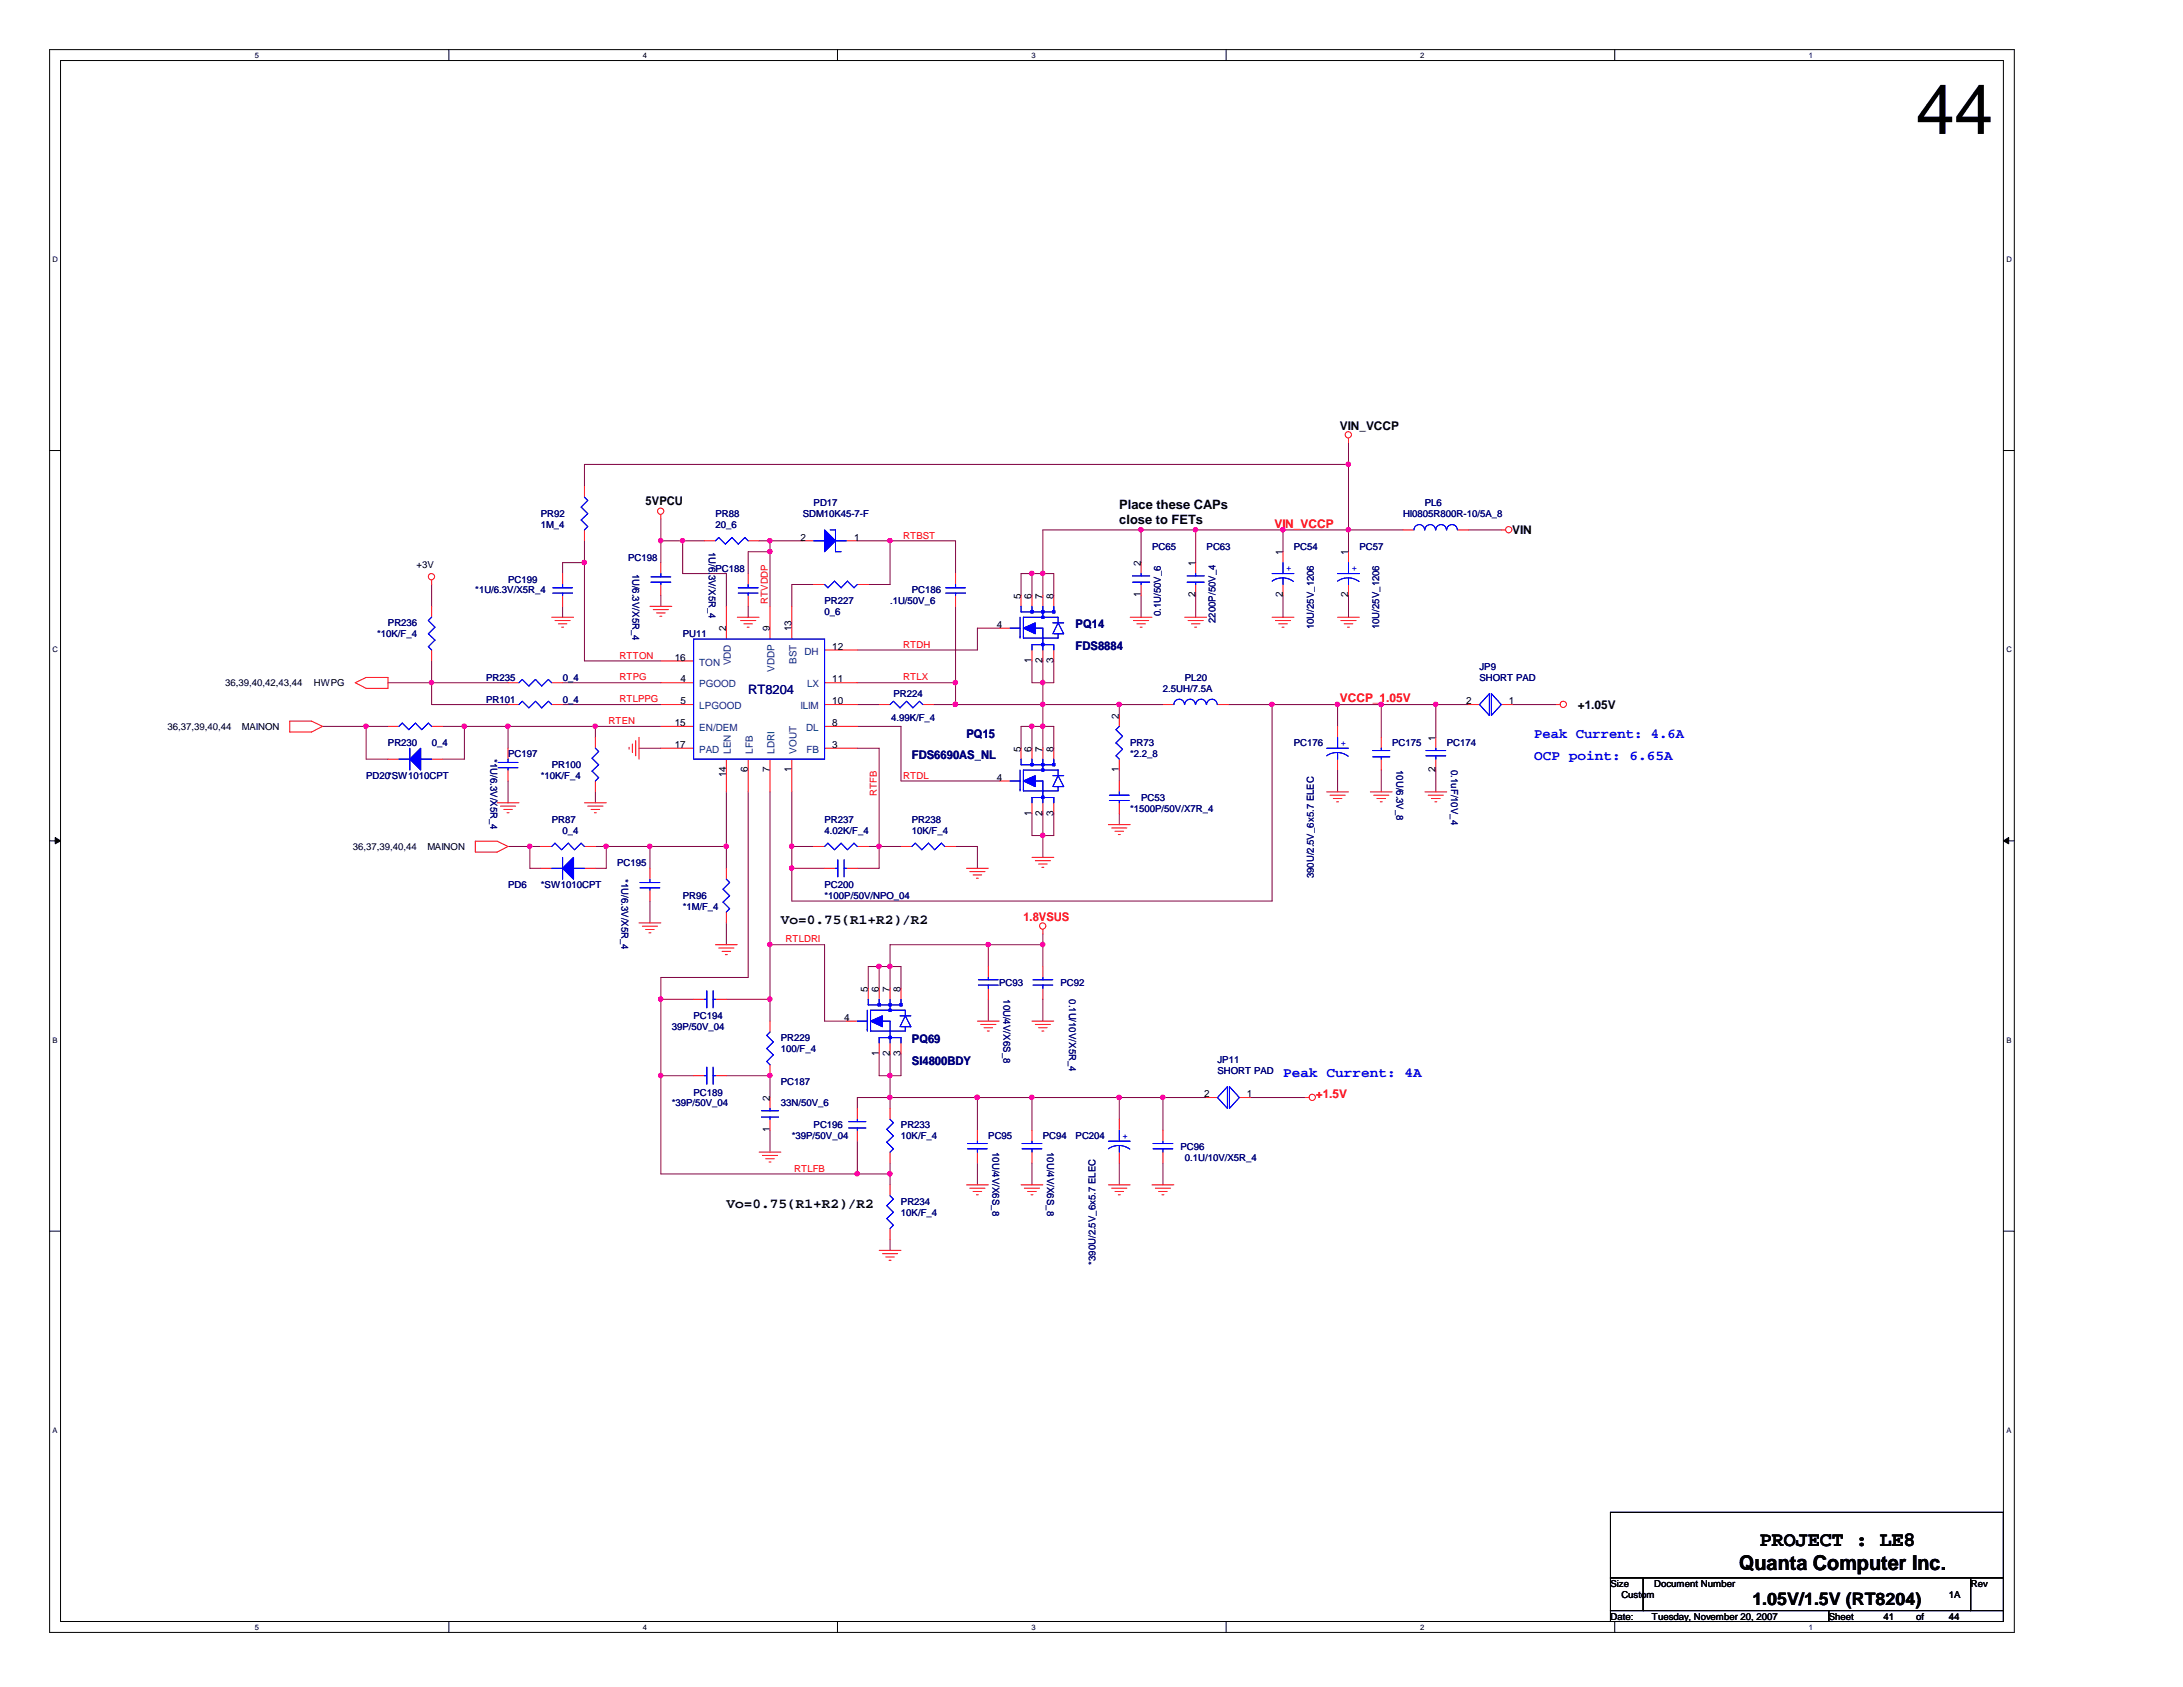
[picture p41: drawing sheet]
<svg xmlns="http://www.w3.org/2000/svg" width="279mm" height="216mm" viewBox="0 0 279 216" stroke-linecap="round" stroke-linejoin="round" font-family="sans-serif">
<defs><g id="words">
<text font-size="8.9" x="245.2" y="17.1">44</text>
<g font-size="2.6">
<text x="225.3" y="197.8">PROJECT : LE8</text>
<text x="222.6" y="200.9">Quanta Computer Inc.</text>
</g>
<text font-size="2.2" x="224.3" y="205.4">1.05V/1.5V (RT8204)</text>
<g font-size="1.8" fill="#00f">
<text x="196.3" y="94.5">Peak Current: 4.6A</text>
<text x="196.3" y="97.3">OCP point: 6.65A</text>
<text x="164.2" y="137.8">Peak Current: 4A</text>
</g>
<g font-size="1.8">
<text x="99.9" y="118.2">Vo=0.75(R1+R2)/R2</text>
<text x="93" y="154.6">Vo=0.75(R1+R2)/R2</text>
</g>
<g font-size="1.7">
<text x="143.3" y="65.2">Place these CAPs</text>
<text x="143.3" y="67.1">close to FETs</text>
</g>
<text font-size="1.7" fill="#000080" x="95.8" y="88.9">RT8204</text>
<g font-size="1.5">
<text x="171.5" y="55">VIN_VCCP</text>
<text x="82.6" y="64.6">5VPCU</text>
<text x="193.5" y="68.3">VIN</text>
<text x="201.9" y="90.8">+1.05V</text>
</g>
<g font-size="1.5" fill="#f00">
<text x="163.1" y="67.5">VIN_VCCP</text>
<text x="171.5" y="89.9">VCCP_1.05V</text>
<text x="131" y="117.9">1.8VSUS</text>
<text x="168.4" y="140.5">+1.5V</text>
</g>
<g font-size="1.5" fill="#000080">
<text x="137.7" y="80.4">PQ14</text>
<text x="137.7" y="83.2">FDS8884</text>
<text x="123.7" y="94.4">PQ15</text>
<text x="116.7" y="97.2">FDS6690AS_NL</text>
<text x="116.7" y="133.5">PQ69</text>
<text x="116.7" y="136.3">SI4800BDY</text>
</g>
<g font-size="1.3">
<text x="102.4" y="69.2">2</text>
<text x="109.3" y="69.2">1</text>
<text x="164.2" y="71" transform="rotate(-90 164.2 71)">1</text>
<text x="172.6" y="71" transform="rotate(-90 172.6 71)">1</text>
<text x="130.6" y="76.6" transform="rotate(-90 130.6 76.6)">5</text>
<text x="132" y="76.6" transform="rotate(-90 132 76.6)">6</text>
<text x="133.4" y="76.6" transform="rotate(-90 133.4 76.6)">7</text>
<text x="134.8" y="76.6" transform="rotate(-90 134.8 76.6)">8</text>
<text x="146" y="76.5" transform="rotate(-90 146 76.5)">1</text>
<text x="146" y="72.4" transform="rotate(-90 146 72.4)">2</text>
<text x="153" y="76.5" transform="rotate(-90 153 76.5)">2</text>
<text x="153" y="72.4" transform="rotate(-90 153 72.4)">1</text>
<text x="164.2" y="76.5" transform="rotate(-90 164.2 76.5)">2</text>
<text x="172.6" y="76.5" transform="rotate(-90 172.6 76.5)">2</text>
<text x="92.9" y="80.8" transform="rotate(-90 92.9 80.8)">2</text>
<text x="98.5" y="80.8" transform="rotate(-90 98.5 80.8)">9</text>
<text x="101.3" y="80.8" transform="rotate(-90 101.3 80.8)">13</text>
<text x="106.5" y="83.1">12</text>
<text x="127.6" y="80.3">4</text>
<text x="86.4" y="84.5">16</text>
<text x="87.1" y="87.3">4</text>
<text x="106.5" y="87.3">11</text>
<text x="132" y="84.8" transform="rotate(-90 132 84.8)">1</text>
<text x="133.4" y="84.8" transform="rotate(-90 133.4 84.8)">2</text>
<text x="134.8" y="84.8" transform="rotate(-90 134.8 84.8)">3</text>
<text x="86.4" y="92.9">15</text>
<text x="86.4" y="95.7">17</text>
<text x="87.1" y="90.1">5</text>
<text x="106.5" y="95.7">3</text>
<text x="106.5" y="90.1">10</text>
<text x="106.5" y="92.9">8</text>
<text x="143.2" y="92" transform="rotate(-90 143.2 92)">2</text>
<text x="183.7" y="94.8" transform="rotate(-90 183.7 94.8)">1</text>
<text x="187.7" y="90.1">2</text>
<text x="193.1" y="90.1">1</text>
<text x="92.9" y="99.5" transform="rotate(-90 92.9 99.5)">14</text>
<text x="95.7" y="98.8" transform="rotate(-90 95.7 98.8)">6</text>
<text x="98.5" y="98.8" transform="rotate(-90 98.5 98.8)">7</text>
<text x="101.3" y="98.8" transform="rotate(-90 101.3 98.8)">1</text>
<text x="127.6" y="99.9">4</text>
<text x="130.6" y="96.2" transform="rotate(-90 130.6 96.2)">5</text>
<text x="132" y="96.2" transform="rotate(-90 132 96.2)">6</text>
<text x="133.4" y="96.2" transform="rotate(-90 133.4 96.2)">7</text>
<text x="134.8" y="96.2" transform="rotate(-90 134.8 96.2)">8</text>
<text x="143.2" y="98.8" transform="rotate(-90 143.2 98.8)">1</text>
<text x="183.7" y="98.8" transform="rotate(-90 183.7 98.8)">2</text>
<text x="132" y="104.4" transform="rotate(-90 132 104.4)">1</text>
<text x="133.4" y="104.4" transform="rotate(-90 133.4 104.4)">2</text>
<text x="134.8" y="104.4" transform="rotate(-90 134.8 104.4)">3</text>
<text x="108" y="130.6">4</text>
<text x="111.1" y="126.9" transform="rotate(-90 111.1 126.9)">5</text>
<text x="112.5" y="126.9" transform="rotate(-90 112.5 126.9)">6</text>
<text x="113.9" y="126.9" transform="rotate(-90 113.9 126.9)">7</text>
<text x="115.3" y="126.9" transform="rotate(-90 115.3 126.9)">8</text>
<text x="112.5" y="135.1" transform="rotate(-90 112.5 135.1)">1</text>
<text x="113.9" y="135.1" transform="rotate(-90 113.9 135.1)">2</text>
<text x="115.3" y="135.1" transform="rotate(-90 115.3 135.1)">3</text>
<text x="98.5" y="140.9" transform="rotate(-90 98.5 140.9)">2</text>
<text x="154.1" y="140.4">2</text>
<text x="159.6" y="140.4">1</text>
<text x="98.5" y="144.9" transform="rotate(-90 98.5 144.9)">1</text>
</g>
<g font-size="1.3" fill="#004080">
<text x="103" y="83.8">DH</text>
<text x="89.5" y="88">PGOOD</text>
<text x="89.5" y="85.2">TON</text>
<text x="93.6" y="85.1" transform="rotate(-90 93.6 85.1)">VDD</text>
<text x="99.1" y="86" transform="rotate(-90 99.1 86)">VDDP</text>
<text x="101.9" y="85" transform="rotate(-90 101.9 85)">BST</text>
<text x="103.3" y="88">LX</text>
<text x="89.5" y="90.8">LPGOOD</text>
<text x="89.5" y="93.6">EN/DEM</text>
<text x="102.4" y="90.8">ILIM</text>
<text x="103.2" y="93.6">DL</text>
<text x="89.5" y="96.4">PAD</text>
<text x="93.6" y="96.4" transform="rotate(-90 93.6 96.4)">LEN</text>
<text x="96.4" y="96.4" transform="rotate(-90 96.4 96.4)">LFB</text>
<text x="99.1" y="96.4" transform="rotate(-90 99.1 96.4)">LDRI</text>
<text x="101.9" y="96.4" transform="rotate(-90 101.9 96.4)">VOUT</text>
<text x="103.2" y="96.4">FB</text>
</g>
<g font-size="1.2" fill="#000080">
<text x="104.1" y="64.8">PD17</text>
<text x="182.4" y="64.8">PL6</text>
<text x="69.2" y="66.2">PR92</text>
<text x="69.2" y="67.6">1M_4</text>
<text x="80.4" y="71.8">PC198</text>
<text x="90.7" y="70.6" transform="rotate(90 90.7 70.6)">1U/6.</text>
<text x="91.6" y="66.2">PR88</text>
<text x="91.6" y="67.6">20_6</text>
<text x="102.7" y="66.2">SDM10K45-7-F</text>
<text x="147.4" y="70.4">PC65</text>
<text x="154.4" y="70.4">PC63</text>
<text x="165.6" y="70.4">PC54</text>
<text x="174" y="70.4">PC57</text>
<text x="179.6" y="66.2">HI0805R800R-10/5A_8</text>
<text x="60.8" y="75.9">*1U/6.3V/X5R_4</text>
<text x="65" y="74.5">PC199</text>
<text x="80.9" y="73.4" transform="rotate(90 80.9 73.4)">1U/6.3V/X5R_4</text>
<text x="90.7" y="73.5" transform="rotate(90 90.7 73.5)">3V/X5R_4</text>
<text x="91.6" y="73.2">PC188</text>
<text x="105.5" y="77.3">PR227</text>
<text x="113.9" y="77.3">.1U/50V_6</text>
<text x="116.7" y="75.9">PC186</text>
<text x="48.3" y="81.5">*10K/F_4</text>
<text x="49.7" y="80.1">PR236</text>
<text x="87.4" y="81.5">PU11</text>
<text x="105.5" y="78.7">0_6</text>
<text x="148.6" y="78.9" transform="rotate(-90 148.6 78.9)">0.1U/50V_6</text>
<text x="155.6" y="79.7" transform="rotate(-90 155.6 79.7)">2200P/50V_4</text>
<text x="168.1" y="80.5" transform="rotate(-90 168.1 80.5)">10U/25V_1206</text>
<text x="176.5" y="80.5" transform="rotate(-90 176.5 80.5)">10U/25V_1206</text>
<text x="62.2" y="87.1">PR235</text>
<text x="62.2" y="89.9">PR101</text>
<text x="72" y="87.1">0_4</text>
<text x="72" y="89.9">0_4</text>
<text x="114.3" y="89.2">PR224</text>
<text x="148.8" y="88.5">2.5UH/7.5A</text>
<text x="151.6" y="87.1">PL20</text>
<text x="189.4" y="85.7">JP9</text>
<text x="189.4" y="87.1">SHORT PAD</text>
<text x="49.7" y="95.5">PR230</text>
<text x="55.3" y="95.5">0_4</text>
<text x="114" y="92.3">4.99K/F_4</text>
<text x="144.7" y="95.5">PR73</text>
<text x="165.6" y="95.5">PC176</text>
<text x="178.2" y="95.5">PC175</text>
<text x="185.2" y="95.5">PC174</text>
<text x="46.9" y="99.7">PD20*SW1010CPT</text>
<text x="62.8" y="97.2" transform="rotate(90 62.8 97.2)">*1U/6.3V/X5R_4</text>
<text x="65" y="96.9">PC197</text>
<text x="69.2" y="99.7">*10K/F_4</text>
<text x="70.6" y="98.3">PR100</text>
<text x="144.7" y="96.9">*2.2_8</text>
<text x="178.7" y="98.6" transform="rotate(90 178.7 98.6)">10U/6.3V_8</text>
<text x="185.7" y="98.6" transform="rotate(90 185.7 98.6)">0.1uF/10V_4</text>
<text x="70.6" y="105.3">PR87</text>
<text x="72" y="106.7">0_4</text>
<text x="105.5" y="105.3">PR237</text>
<text x="105.5" y="106.7">4.02K/F_4</text>
<text x="116.7" y="105.3">PR238</text>
<text x="116.7" y="106.7">10K/F_4</text>
<text x="144.7" y="103.9">*1500P/50V/X7R_4</text>
<text x="146" y="102.5">PC53</text>
<text x="65" y="113.7">PD6</text>
<text x="69.2" y="113.7">*SW1010CPT</text>
<text x="79" y="110.9">PC195</text>
<text x="79.5" y="112.5" transform="rotate(90 79.5 112.5)">*1U/6.3V/X5R_4</text>
<text x="105.5" y="113.7">PC200</text>
<text x="168.1" y="112.4" transform="rotate(-90 168.1 112.4)">390U/2.5V_6x5.7 ELEC</text>
<text x="87.4" y="115.1">PR96</text>
<text x="87.4" y="116.5">*1M/F_4</text>
<text x="105.5" y="115.1">*100P/50V/NPO_04</text>
<text x="86" y="131.8">39P/50V_04</text>
<text x="88.8" y="130.4">PC194</text>
<text x="127.9" y="126.2">PC93</text>
<text x="128.4" y="127.9" transform="rotate(90 128.4 127.9)">10U/4V/X6S_8</text>
<text x="135.7" y="126.2">PC92</text>
<text x="136.8" y="127.9" transform="rotate(90 136.8 127.9)">0.1U/10V/X5R_4</text>
<text x="99.9" y="133.2">PR229</text>
<text x="99.9" y="134.6">100/F_4</text>
<text x="155.8" y="136">JP11</text>
<text x="155.8" y="137.4">SHORT PAD</text>
<text x="86" y="141.6">*39P/50V_04</text>
<text x="88.8" y="140.2">PC189</text>
<text x="99.9" y="138.8">PC187</text>
<text x="99.9" y="141.6">33N/50V_6</text>
<text x="101.3" y="145.8">*39P/50V_04</text>
<text x="104.1" y="144.4">PC196</text>
<text x="115.3" y="144.4">PR233</text>
<text x="115.3" y="145.8">10K/F_4</text>
<text x="126.5" y="145.8">PC95</text>
<text x="127" y="147.4" transform="rotate(90 127 147.4)">10U/4V/X6S_8</text>
<text x="133.5" y="145.8">PC94</text>
<text x="134" y="147.4" transform="rotate(90 134 147.4)">10U/4V/X6S_8</text>
<text x="137.7" y="145.8">PC204</text>
<text x="151.1" y="147.2">PC96</text>
<text x="151.6" y="148.6">0.1U/10V/X5R_4</text>
<text x="115.3" y="154.2">PR234</text>
<text x="115.3" y="155.6">10K/F_4</text>
<text x="140.2" y="161.8" transform="rotate(-90 140.2 161.8)">*390U/2.5V_6x5.7 ELEC</text>
</g>
<g font-size="1.2" fill="#f00">
<text x="115.6" y="68.9">RTBST</text>
<text x="98.3" y="77.3" transform="rotate(-90 98.3 77.3)">RTVDDP</text>
<text x="115.6" y="82.9">RTDH</text>
<text x="79.3" y="84.3">RTTON</text>
<text x="79.3" y="87.1">RTPG</text>
<text x="79.3" y="89.9">RTLPPG</text>
<text x="115.6" y="87.1">RTLX</text>
<text x="77.9" y="92.7">RTEN</text>
<text x="112.2" y="101.9" transform="rotate(-90 112.2 101.9)">RTFB</text>
<text x="115.6" y="99.7">RTDL</text>
<text x="100.5" y="120.6">RTLDRI</text>
<text x="101.6" y="149.9">RTLFB</text>
</g>
<g font-size="1.2">
<text x="53.3" y="72.7">+3V</text>
<text x="28.8" y="87.8">36,39,40,42,43,44</text>
<text x="40.2" y="87.8">HWPG</text>
<text x="21.4" y="93.4">36,37,39,40,44</text>
<text x="30.9" y="93.4">MAINON</text>
<text x="45.2" y="108.8">36,37,39,40,44</text>
<text x="54.7" y="108.8">MAINON</text>
<text x="206.1" y="203.1">Size</text>
<text x="211.7" y="203.1">Document Number</text>
<text x="252.2" y="203.1">Rev</text>
<text x="206.1" y="207.3">Date:</text>
<text x="207.5" y="204.5">Custom</text>
<text x="211.4" y="207.3">Tuesday, November 20, 2007</text>
<text x="234.1" y="207.3">Sheet</text>
<text x="241" y="207.3">41</text>
<text x="245.2" y="207.3">of</text>
<text x="249.4" y="204.5">1A</text>
<text x="249.4" y="207.3">44</text>
</g>
<g font-size="1.2" fill="#00f">
<text x="164.6" y="73">+</text>
<text x="173" y="73">+</text>
<text x="171.6" y="95.5">+</text>
<text x="143.7" y="145.8">+</text>
</g>
<g font-size="1">
<text x="32.6" y="7.4">5</text>
<text x="82.3" y="7.4">4</text>
<text x="132" y="7.4">3</text>
<text x="181.8" y="7.4">2</text>
<text x="231.5" y="7.4">1</text>
<text x="6.7" y="33.6">D</text>
<text x="256.8" y="33.6">D</text>
<text x="6.7" y="83.5">C</text>
<text x="256.8" y="83.5">C</text>
<text x="6.7" y="133.4">B</text>
<text x="256.8" y="133.4">B</text>
<text x="6.7" y="183.4">A</text>
<text x="256.8" y="183.4">A</text>
<text x="32.6" y="208.6">5</text>
<text x="82.3" y="208.6">4</text>
<text x="132" y="208.6">3</text>
<text x="181.8" y="208.6">2</text>
<text x="231.5" y="208.6">1</text>
</g>
</g></defs>
<g fill="none" stroke="#000" stroke-width=".13">
<path d="M6.3 6.3h251.5v202.6h-251.5zM7.7 7.7h248.7v199.8h-248.7zM57.4 6.3v1.4M107.2 6.3v1.4M156.9 6.3v1.4M206.7 6.3v1.4M6.3 57.7h1.4M256.4 57.7h1.4M6.3 107.6h1.4M256.4 107.6h1.4M6.3 157.6h1.4M256.4 157.6h1.4"/>
<path d="M206.1 193.5h50.3v8.4h-50.3zM57.4 207.5v1.4M107.2 207.5v1.4M156.9 207.5v1.4M206.1 201.9h4.2v4.2h-4.2zM206.1 206.1h28v1.4h-28zM206.7 207.5v1.4M210.3 201.9h41.9v4.2h-41.9zM234.1 206.1h22.3v1.4h-22.3zM252.2 201.9h4.2v4.2h-4.2z"/>
</g>
<g fill="#000" stroke="#000" stroke-width=".13">
<path d="M7.1 107.2l.6 .4-.6 .4z" fill-rule="evenodd"/>
<path d="M256.4 107.6l.7-.4v.8z" fill-rule="evenodd"/>
</g>
<g fill="none" stroke="#800040" stroke-width=".13">
<path d="M172.6 59.4h-97.8v2.8M172.6 56.6v14M55.2 74.8v2.8M72 77.6v1.4M74.8 69.2v15.4h9.8M74.8 72h-2.8v1.4M84.6 69.2h5.6M84.6 66.4v5.6M84.6 76.2v1.4M87.4 69.2v4.2h5.6v4.2M95.8 77.6v1.4M97.2 69.2h5.5"/>
<path d="M98.6 69.2v8.4M98.6 70.6h-2.8v2.8M104.1 74.8h-2.8v2.8M109.7 69.2h12.6v4.2M113.9 69.2v5.6h-2.8M122.3 77.6v12.6M130.7 76.2v-2.8h4.2v2.8M132.1 73.4v2.8M146 67.8v4.2M146 76.2v2.8M153 67.8v4.2M153 76.2v2.8"/>
<path d="M164.2 67.8v2.8M164.2 76.2v2.8M172.6 76.2v2.8M179.6 67.8h-46.1v8.4M188 67.8h4.2M41.3 93h8.4M46.9 93v4.2h2.8M49.7 87.4h15.3M55.2 84.6v5.6h9.8M56.6 93h28M59.4 93v4.2h-2.8M65 93v2.8"/>
<path d="M65 99.9v2.8M72 90.2h12.6M72 87.4h12.6M76.2 93v1.4M81.8 95.8h2.8M109.7 90.2h2.8M109.7 95.8h2.8v15.3h-2.8M109.7 87.4h12.6M109.7 93h5.6v6.9h12.6M119.5 90.2h29.3M127.9 80.4h-2.8v2.8h-15.4M130.7 95.8v-2.8h4.2v2.8"/>
<path d="M132.1 84.6v2.8h2.8v-2.8M132.1 93v2.8M133.5 84.6v11.2M143.3 90.2v1.4M143.3 98.6v1.3M157.2 90.2h30.8M162.8 90.2v25.1h-61.5v-14M171.2 90.2v2.8M171.2 98.6v2.7M176.8 90.2v4.2M176.8 98.6v2.7M183.8 90.2v4.2"/>
<path d="M183.8 98.6v2.7M193.5 90.2h5.6M65 108.3h4.2M67.8 108.3v2.8h1.4M76.2 108.3h16.8M76.2 101.3v1.4M77.6 108.3v2.8h-1.4M83.2 108.3v2.8M83.2 115.3v2.8M93 101.3v9.8M93 118.1v2.8M95.8 101.3v23.8h-11.2v25.1h29.3"/>
<path d="M98.6 101.3v29.4M101.3 108.3h2.8M101.3 111.1h4.2M111.1 108.3h4.2M122.3 108.3h2.8v2.8M132.1 104.1v2.8h2.8v-2.8M133.5 104.1v5.6M133.5 119.5v4.2M143.3 104.1v1.4M84.6 127.9h4.2M84.6 137.7h4.2M93 137.7h5.6v2.8"/>
<path d="M93 127.9h5.6M98.6 120.9h6.9v9.8h2.8M111.1 126.5v-2.8h4.2v2.8M112.5 123.7v2.8M112.5 134.9v2.8h2.8v-2.8M113.9 134.9v7M126.5 120.9v2.8M126.5 127.9v2.8M133.5 127.9v2.8M133.5 120.9h-19.6v5.6M98.6 144.7v2.7M109.7 146v4.2"/>
<path d="M113.9 148.8v2.8M113.9 158.6v1.4M125.1 140.5v4.2M125.1 148.8v2.8M132.1 140.5v4.2M132.1 148.8v2.8M143.3 140.5v2.8M143.3 148.8v2.8M148.8 140.5v4.2M148.8 148.8v2.8M154.4 140.5h-44.7v1.4M160 140.5h7"/>
</g>
<g fill="#f0f" stroke="#f0f" stroke-width=".13">
<circle cx="92.9" cy="108.3" r=".29"/>
<circle cx="133.4" cy="120.9" r=".29"/>
<circle cx="172.6" cy="59.4" r=".29"/>
<circle cx="87.3" cy="69.2" r=".29"/>
<circle cx="98.5" cy="70.6" r=".29"/>
<circle cx="162.8" cy="90.1" r=".29"/>
<circle cx="113.9" cy="69.2" r=".29"/>
<circle cx="112.5" cy="108.3" r=".29"/>
<circle cx="101.3" cy="111.1" r=".29"/>
<circle cx="101.3" cy="108.3" r=".29"/>
<circle cx="74.8" cy="72" r=".29"/>
<circle cx="84.6" cy="69.2" r=".29"/>
<circle cx="126.5" cy="120.9" r=".29"/>
<circle cx="55.2" cy="87.3" r=".29"/>
<circle cx="122.3" cy="90.1" r=".29"/>
<circle cx="122.3" cy="87.3" r=".29"/>
<circle cx="98.5" cy="120.9" r=".29"/>
<circle cx="143.2" cy="90.1" r=".29"/>
<circle cx="133.4" cy="87.3" r=".29"/>
<circle cx="132" cy="73.4" r=".29"/>
<circle cx="133.4" cy="73.4" r=".29"/>
<circle cx="132" cy="92.9" r=".29"/>
<circle cx="133.4" cy="92.9" r=".29"/>
<circle cx="133.4" cy="106.9" r=".29"/>
<circle cx="112.5" cy="123.7" r=".29"/>
<circle cx="113.9" cy="123.7" r=".29"/>
<circle cx="172.6" cy="67.8" r=".29"/>
<circle cx="146" cy="67.8" r=".29"/>
<circle cx="164.2" cy="67.8" r=".29"/>
<circle cx="153" cy="67.8" r=".29"/>
<circle cx="133.4" cy="90.1" r=".29"/>
<circle cx="176.8" cy="90.1" r=".29"/>
<circle cx="183.7" cy="90.1" r=".29"/>
<circle cx="171.2" cy="90.1" r=".29"/>
<circle cx="143.2" cy="140.4" r=".29"/>
<circle cx="98.5" cy="127.9" r=".29"/>
<circle cx="84.6" cy="127.9" r=".29"/>
<circle cx="109.7" cy="150.2" r=".29"/>
<circle cx="84.6" cy="137.6" r=".29"/>
<circle cx="125.1" cy="140.4" r=".29"/>
<circle cx="132" cy="140.4" r=".29"/>
<circle cx="113.9" cy="137.6" r=".29"/>
<circle cx="113.9" cy="140.4" r=".29"/>
<circle cx="148.8" cy="140.4" r=".29"/>
<circle cx="83.2" cy="108.3" r=".29"/>
<circle cx="65" cy="92.9" r=".29"/>
<circle cx="67.8" cy="108.3" r=".29"/>
<circle cx="59.4" cy="92.9" r=".29"/>
<circle cx="46.8" cy="92.9" r=".29"/>
<circle cx="76.2" cy="92.9" r=".29"/>
<circle cx="77.6" cy="108.3" r=".29"/>
<circle cx="98.5" cy="69.2" r=".29"/>
<circle cx="113.9" cy="150.2" r=".29"/>
<circle cx="98.5" cy="137.6" r=".29"/>
</g>
<g fill="none" stroke="#f00" stroke-width=".13">
<path d="M172.6 56.1v.5M55.2 74.3v.5M55.2 77.6v1.4M70.6 79h2.8M71 79.4h2M71.5 79.8h1.1M72 73.4v1.4M72 76.2v1.4M74.8 62.2v1.4M74.8 67.8v1.4M83.2 77.6h2.8M83.6 78h2"/>
<path d="M84 78.4h1.1M84.5 78.9h.2M84.6 65.9v.5M84.6 72v1.4M84.6 74.8v1.4M90.2 69.2h1.4M93 77.6v4.2M94.4 79h2.8M94.8 79.4h1.9M95.2 79.8h1.1M95.8 69.2h1.4M95.8 73.4v1.4"/>
<path d="M95.8 76.2v1.4M98.6 77.6v4.2M101.3 77.6v4.2M102.7 69.2h1.4M104.1 74.8h1.4M108.3 69.2h1.4M109.7 74.8h1.4M122.3 73.4v1.4M122.3 76.2v1.4M130.7 76.2v1.4M132.1 76.2v1.4M133.5 76.2v1.4"/>
<path d="M134.9 76.2v1.4M144.7 79h2.7M145.1 79.4h1.9M145.5 79.8h1.1M146 72v1.4M146 74.8v1.4M151.6 79h2.8M152.1 79.4h1.9M152.5 79.8h1.1M153 72v1.4M153 74.8v1.4M162.8 79h2.8"/>
<path d="M163.2 79.4h2M163.7 79.8h1.1M164.2 70.6v1.4M164.2 74.8v1.4M171.2 79h2.8M171.6 79.4h2M172 79.8h1.1M172.6 70.6v1.4M172.6 74.8v1.4M179.6 67.8h1.4M186.6 67.8h1.4M192.2 67.8h.5"/>
<path d="M37.1 92.3h2.8l1.4 .7-1.4 .7h-2.8zM45.5 87.4l1.4-.7h2.8v1.4h-2.8zM49.7 93h1.4M49.7 97.2h1.4M55.2 83.2v1.4M55.2 93h1.4M55.2 97.2h1.4M65 90.2h1.4M65 95.8v1.4M65 98.6v1.3M65 87.4h1.4M70.6 90.2h1.4"/>
<path d="M70.6 87.4h1.4M71.9 80.3h.2M76.2 94.4v1.4M76.2 99.9v1.4M80.5 95.6v.3M80.9 95.2v1.1M81.4 94.8v1.9M81.8 94.4v2.8M84.6 90.2h4.2M84.6 93h4.2M84.6 87.4h4.2M84.6 95.8h4.2"/>
<path d="M84.6 84.6h4.2M93 97.2v4.1M95.6 80.3h.3M95.8 97.2v4.1M98.6 97.2v4.1M101.3 97.2v4.1M105.5 90.2h4.2M105.5 93h4.2M105.5 87.4h4.2M105.5 95.8h4.2M105.5 83.2h4.2M112.5 90.2h1.4"/>
<path d="M118.1 90.2h1.4M127.9 99.9h1.4M127.9 80.4h1.4M130.7 95.8v1.4M132.1 83.2v1.4M132.1 95.8v1.4M133.5 83.2v1.4M133.5 95.8v1.4M134.9 83.2v1.4M134.9 95.8v1.4M143.3 91.6v1.4M143.3 97.2v1.4"/>
<path d="M143.3 99.9v1.4M145.9 80.3h.3M148.8 90.2h1.4M152.9 80.3h.3M155.8 90.2h1.4M164.1 80.3h.2M171.2 93v1.4M171.2 97.2v1.4M172.5 80.3h.2M176.8 94.4v1.4M176.8 97.2v1.4M183.8 94.4v1.4"/>
<path d="M183.8 97.2v1.4M188 90.2h1.4M192.2 90.2h1.3M199.1 90.2h.6M60.8 107.7h2.8l1.4 .6-1.4 .8h-2.8zM63.6 102.7h2.8M64.1 103.2h1.9M64.5 103.6h1.1M64.9 104h.3M69.2 111.1h1.4M69.2 108.3h1.4M74.8 111.1h1.4"/>
<path d="M74.8 102.7h2.8M74.8 108.3h1.4M75.2 103.2h2M75.6 103.6h1.2M76.1 104h.2M81.8 118.1h2.8M82.2 118.5h2M82.6 119h1.1M83.1 119.4h.2M83.2 111.1v1.4M83.2 113.9v1.4M93 111.1v1.4"/>
<path d="M93 116.7v1.4M104.1 108.3h1.4M105.5 111.1h1.4M108.3 111.1h1.4M109.7 108.3h1.4M115.3 108.3h1.4M120.9 108.3h1.4M123.7 111.1h2.8M124.1 111.5h2M124.5 112h1.1M125 112.4h.2M132.1 109.7h2.8"/>
<path d="M132.1 102.7v1.4M132.5 110.2h2M132.9 110.6h1.1M133.3 111h.3M133.5 102.7v1.4M133.5 119v.5M134.9 102.7v1.4M141.9 105.5h2.8M142.3 106h1.9M142.7 106.4h1.1M143.1 106.8h.3M143.3 102.7v1.4"/>
<path d="M169.8 101.3h2.8M170.2 101.8h2M170.6 102.2h1.1M171.1 102.6h.2M175.4 101.3h2.8M175.8 101.8h2M176.2 102.2h1.1M176.7 102.6h.2M182.4 101.3h2.8M182.8 101.8h1.9M183.2 102.2h1.1M183.6 102.6h.3"/>
<path d="M88.8 137.7h1.4M88.8 127.9h1.4M91.6 120.9h2.8M91.6 137.7h1.4M91.6 127.9h1.4M92 121.3h1.9M92.4 121.8h1.1M92.8 122.2h.3M98.6 130.7v1.4M98.6 136.3v1.4M108.3 130.7h1.4M111.1 126.5v1.4"/>
<path d="M112.5 126.5v1.4M112.5 133.5v1.4M113.9 126.5v1.4M113.9 133.5v1.4M115.3 126.5v1.4M115.3 133.5v1.4M125.1 130.7h2.8M125.5 131.1h2M125.9 131.5h1.1M126.4 132h.2M126.5 123.7v1.4M126.5 126.5v1.4"/>
<path d="M132.1 130.7h2.8M132.5 131.1h2M132.9 131.5h1.1M133.3 132h.3M133.5 123.7v1.4M133.5 126.5v1.4M97.2 147.4h2.7M97.6 147.9h1.9M98 148.3h1.1M98.4 148.7h.3M98.6 140.5v1.4M98.6 143.3v1.4"/>
<path d="M109.7 141.9v1.4M109.7 144.7v1.3M113.9 141.9v1.4M113.9 147.4v1.4M113.9 151.6v1.4M113.9 157.2v1.4M123.7 151.6h2.8M124.1 152.1h2M124.5 152.5h1.1M125 152.9h.2M125.1 144.7v1.3M125.1 147.4v1.4"/>
<path d="M130.7 151.6h2.8M131.1 152.1h2M131.5 152.5h1.1M132 152.9h.2M132.1 144.7v1.3M132.1 147.4v1.4M141.9 151.6h2.8M142.3 152.1h1.9M142.7 152.5h1.1M143.1 152.9h.3M143.3 143.3v1.4M143.3 147.4v1.4"/>
<path d="M147.4 151.6h2.8M147.9 152.1h1.9M148.3 152.5h1.1M148.7 152.9h.3M148.8 144.7v1.3M148.8 147.4v1.4M154.4 140.5h1.4M158.6 140.5h1.4M167 140.5h.6M112.5 160h2.8M112.9 160.4h2M113.4 160.9h1.1"/>
<path d="M113.8 161.3h.2"/>
<circle cx="172.6" cy="55.6" r=".4"/>
<circle cx="55.2" cy="73.8" r=".4"/>
<circle cx="84.6" cy="65.4" r=".4"/>
<circle cx="193.1" cy="67.8" r=".4"/>
<circle cx="200.1" cy="90.1" r=".4"/>
<circle cx="133.5" cy="118.5" r=".4"/>
<circle cx="168" cy="140.4" r=".4"/>
</g>
<g fill="none" stroke="#00f" stroke-width=".13">
<path d="M55.2 79l-.4 .4 .9 .9-.9 .8 .9 .8-.9 .9 .4 .4M70.7 75.2h2.6M70.7 75.9h2.6M72 74.8v.4M72 75.9v.3M74.8 63.6l.4 .5-.8 .8 .8 .8-.8 .8 .8 .9-.4 .4M83.3 74.5h2.6M83.3 73.8h2.6M84.6 73.4v.4M84.6 74.5v.3M91.6 69.2l.4-.4 .8 .8 .9-.8 .8 .8 .8-.8 .5 .4M94.5 75.2h2.5"/>
<path d="M94.5 75.9h2.5M95.8 74.8v.4M95.8 75.9v.3M104.1 69.2h1.4M105.5 74.8l.5 .4 .8-.8 .9 .8 .8-.8 .8 .8 .4-.4M106.3 67.8h.6v2.8h.8M106.9 69.2h1.4M121 75.2h2.6M121 75.9h2.6M122.3 74.8v.4M122.3 75.9v.3M130.6 79v2.7"/>
<path d="M130.7 77.6v.7h4.2v-.7M132 78.1h.2v.3h-.2zM132.1 77.6v.7M133.3 78.1h.3v.3h-.3zM133.3 78.9h.3v.2h-.3zM133.5 77.6v1.4M134.7 78.1h.3v.3h-.3zM134.7 79.7h1.4M135.4 79.7v-.7h-4.4v2.7h4.4v-.6M135.4 79.7l.7 1.4h-1.2M135.4 79.7l-.7 1.4M144.9 73.7h2.3"/>
<path d="M144.9 74.5h2.3M146 73.4v.3M146 74.5v.3M151.9 73.7h2.2M151.9 74.5h2.2M153 73.4v.3M153 74.5v.3M162.8 73.4h2.8M164.2 74a2.38 2.38 0 0 1 1.4 .4M164.2 74a2.15 2.15 0 0 0-1.4 .4M164.2 72v1.4M164.2 74v.8"/>
<path d="M171.2 73.4h2.8M172.6 74a2.38 2.38 0 0 1 1.3 .4M172.6 74a2.15 2.15 0 0 0-1.4 .4M172.6 72v1.4M172.6 74v.8M181 67.8a.68 .68 0 0 1 .7-.7 .68 .68 0 0 1 .6 .7M182.4 67.8a.68 .68 0 0 1 .6-.7 .68 .68 0 0 1 .7 .7M183.8 67.8a.68 .68 0 0 1 .6-.7 .68 .68 0 0 1 .7 .7M185.2 67.8a.68 .68 0 0 1 .6-.7 .68 .68 0 0 1 .7 .7M51.1 93l.4-.5 .8 .9 .9-.9 .8 .9 .8-.9 .4 .5M51.1 97.2h1.4M52.5 95.8v2.8"/>
<path d="M53.8 97.2h1.4M63.8 97.6h2.5M63.8 98.3h2.5M65 97.2v.4M65 98.3v.3M66.4 87.4l.4-.4 .9 .8 .8-.8 .8 .8 .9-.8 .4 .4M66.4 90.2l.4-.5 .9 .9 .8-.9 .8 .9 .9-.9 .4 .5M76.2 95.8l.4 .4-.8 .8 .8 .9-.8 .8 .8 .8-.4 .4M88.8 81.8h16.7v15.4h-16.7zM113.9 90.2l.4-.5 .9 .9 .8-.9 .8 .9 .9-.9 .4 .5M129.3 99.9h1.3M129.3 80.4h1.3"/>
<path d="M130.6 98.6v2.6M130.7 97.2v.7h4.2v-.7M132 97.7h.2v.3h-.2zM132.1 83.2v-.7h2.8v.7M132.1 97.2v.7M132.5 80.4h1v2.8M132.5 99.9h1v2.8M133.3 97.7h.3v.3h-.3zM133.3 82.3h.3v.3h-.3zM133.3 98.4h.3v.3h-.3zM133.5 97.2v1.4M134.7 97.7h.3v.3h-.3z"/>
<path d="M134.7 99.3h1.4M135.4 99.3v-.7h-4.4v2.6h4.4v-.5M135.4 99.3l.7 1.4h-1.2M135.4 99.3l-.7 1.4M143.3 93l-.5 .4 .9 .8-.9 .9 .9 .8-.9 .8 .5 .5M150.2 90.2a.68 .68 0 0 1 .7-.7 .68 .68 0 0 1 .7 .7M151.6 90.2a.68 .68 0 0 1 .7-.7 .68 .68 0 0 1 .7 .7M153 90.2a.68 .68 0 0 1 .7-.7 .68 .68 0 0 1 .7 .7M154.4 90.2a.68 .68 0 0 1 .7-.7 .68 .68 0 0 1 .7 .7M169.8 95.8h2.8M171.2 96.3a2.38 2.38 0 0 1 1.4 .5M171.2 96.3a2.15 2.15 0 0 0-1.4 .4"/>
<path d="M171.2 94.4v1.4M171.2 96.3v.9M175.7 96.1h2.2M175.7 96.9h2.2M176.8 95.8v.3M176.8 96.9v.3M182.5 96.1h2.5M182.5 96.7h2.5M183.8 95.8v.3M183.8 96.7v.5M190.6 88.8v2.8l-1.2-1.4zM190.9 88.8l1.3 1.4-1.3 1.4z"/>
<path d="M70.6 111.1h1.4M70.6 108.3l.4-.4 .9 .9 .8-.9 .8 .9 .9-.9 .4 .4M72 109.7v2.8M73.4 111.1h1.4M81.9 112.9h2.6M81.9 113.6h2.6M83.2 112.5v.4M83.2 113.6v.3M93 112.5l.4 .4-.9 .9 .9 .8-.9 .8 .9 .9-.4 .4M105.5 108.3l.5-.4 .8 .9 .9-.9 .8 .9 .8-.9 .4 .4M106.9 111.1h.3M107.2 110v2.2"/>
<path d="M108 111.1h.3M108 110v2.2M116.7 108.3l.4-.4 .9 .9 .8-.9 .8 .9 .9-.9 .4 .4M132.1 102.7v-.6h2.8v.6M133.3 101.9h.3v.3h-.3zM142 101.8h2.5M142 102.4h2.5M143.3 101.3v.5M143.3 102.4v.3M90.2 137.7h.3M90.2 127.9h.3M90.5 126.8v2.2"/>
<path d="M90.5 136.6v2.2M91.3 137.7h.3M91.3 126.8v2.2M91.3 136.6v2.2M91.3 127.9h.3M98.6 132.1l-.5 .4 .9 .8-.9 .9 .9 .8-.9 .8 .5 .5M109.7 130.7h1.3M111 129.3v2.7M111.1 127.9v.7h4.2v-.7M112.4 128.4h.2v.3h-.2zM112.5 127.9v.7M112.5 133.5v-.7h2.8v.7"/>
<path d="M112.9 130.7h1v2.8M113.8 128.4h.2v.3h-.2zM113.8 129.2h.2v.2h-.2zM113.8 132.6h.2v.3h-.2zM113.9 127.9v1.4M115.2 128.4h.2v.3h-.2zM115.2 130h1.4M115.9 130v-.7h-4.5v2.7h4.5v-.6M115.9 130l.7 1.4h-1.3M115.9 130l-.7 1.4M125.2 126.1h2.6M125.2 125.4h2.6"/>
<path d="M126.5 125.1v.3M126.5 126.1v.4M132.2 126.1h2.5M132.2 125.4h2.5M133.5 125.1v.3M133.5 126.1v.4M157.1 139.1v2.8l-1.3-1.4zM157.4 139.1l1.2 1.4-1.2 1.4zM97.5 142.2h2.2M97.5 143h2.2M98.6 141.9v.3M98.6 143v.3"/>
<path d="M108.6 144.4h2.2M108.6 143.6h2.2M109.7 143.3v.3M109.7 144.4v.3M113.9 143.3l.4 .4-.8 .8 .8 .9-.8 .8 .8 .8-.4 .4M113.9 153l.4 .5-.8 .8 .8 .9-.8 .8 .8 .8-.4 .4M123.8 147h2.6M123.8 146.3h2.6M125.1 146v.3M125.1 147v.4M130.8 147h2.5M130.8 146.3h2.5"/>
<path d="M132.1 146v.3M132.1 147v.4M141.9 146h2.8M143.3 146.6a2.38 2.38 0 0 1 1.3 .5M143.3 146.6h-.1a2.15 2.15 0 0 0-1.3 .4M143.3 144.7v1.3M143.3 146.6v.8M147.6 147h2.5M147.6 146.3h2.5M148.8 146v.3M148.8 147v.4"/>
</g>
<g fill="#00f" stroke="#00f" stroke-width=".13">
<path d="M111.4 130.7l1.5-.7v1.4z" fill-rule="evenodd"/>
<path d="M111.4 130.7l1.5-.7v1.4z" fill-rule="evenodd"/>
<path d="M105.5 67.8l1.4 1.4-1.4 1.4z" fill-rule="evenodd"/>
<path d="M105.5 67.8l1.4 1.4-1.4 1.4z" fill-rule="evenodd"/>
<path d="M52.5 97.2l1.3-1.4v2.8z" fill-rule="evenodd"/>
<path d="M52.5 97.2l1.3-1.4v2.8z" fill-rule="evenodd"/>
<path d="M72 111.1l1.4-1.4v2.8z" fill-rule="evenodd"/>
<path d="M72 111.1l1.4-1.4v2.8z" fill-rule="evenodd"/>
<path d="M131 99.9l1.5-.6v1.4z" fill-rule="evenodd"/>
<path d="M131 99.9l1.5-.6v1.4z" fill-rule="evenodd"/>
<path d="M131 80.4l1.5-.7v1.4z" fill-rule="evenodd"/>
<path d="M131 80.4l1.5-.7v1.4z" fill-rule="evenodd"/>
</g>
<use href="#words"/>
</svg>
